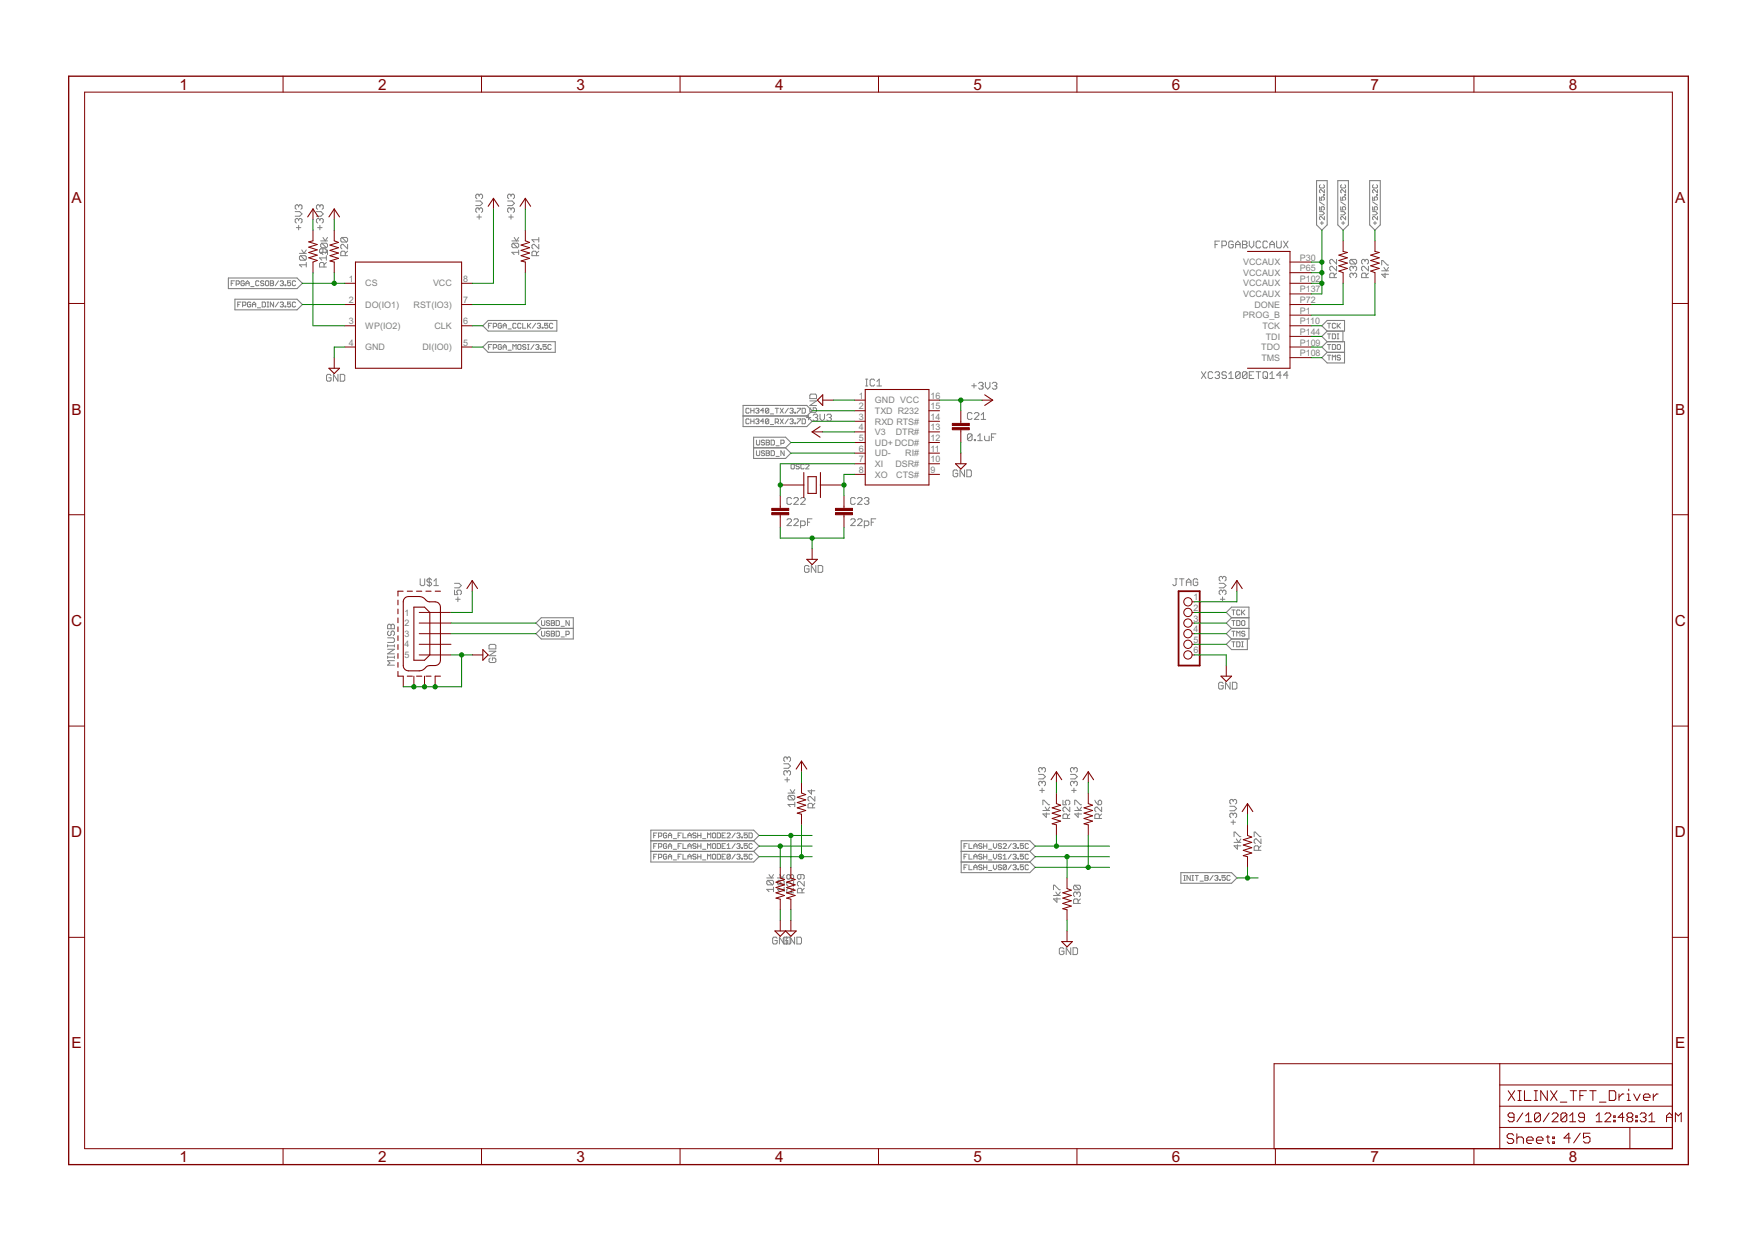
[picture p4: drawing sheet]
<svg xmlns="http://www.w3.org/2000/svg" width="420mm" height="297mm" viewBox="0 0 420 297" stroke-linecap="round" stroke-linejoin="round" font-family="sans-serif">
<defs><g id="words">
<g font-size="4.1" fill="#800000">
<text x="42.9" y="21.4">1</text>
<text x="90.4" y="21.4">2</text>
<text x="137.9" y="21.4">3</text>
<text x="185.3" y="21.4">4</text>
<text x="232.8" y="21.4">5</text>
<text x="280.3" y="21.4">6</text>
<text x="327.7" y="21.4">7</text>
<text x="375.2" y="21.4">8</text>
<text x="17.1" y="48.6">A</text>
<text x="400.6" y="48.6">A</text>
<text x="17.1" y="99.1">B</text>
<text x="400.6" y="99.1">B</text>
<text x="17" y="149.7">C</text>
<text x="400.5" y="149.7">C</text>
<text x="17" y="200.2">D</text>
<text x="400.5" y="200.2">D</text>
<text x="17.1" y="250.7">E</text>
<text x="400.6" y="250.7">E</text>
<text x="42.9" y="277.9">1</text>
<text x="90.4" y="277.9">2</text>
<text x="137.9" y="277.9">3</text>
<text x="185.3" y="277.9">4</text>
<text x="232.8" y="277.9">5</text>
<text x="280.3" y="277.9">6</text>
<text x="327.7" y="277.9">7</text>
<text x="375.2" y="277.9">8</text>
</g>
<g font-size="2.4" fill="#808080">
<text x="297.3" y="63.4">VCCAUX</text>
<text x="297.3" y="66">VCCAUX</text>
<text x="310.8" y="62.3">P30</text>
<text x="310.8" y="64.9">P65</text>
<text x="83.5" y="67.4">1</text>
<text x="87.3" y="68.5">CS</text>
<text x="103.5" y="68.5">VCC</text>
<text x="110.7" y="67.4">8</text>
<text x="297.3" y="68.5">VCCAUX</text>
<text x="297.3" y="71.1">VCCAUX</text>
<text x="310.8" y="67.4">P102</text>
<text x="310.8" y="69.9">P137</text>
<text x="83.5" y="72.5">2</text>
<text x="83.5" y="77.6">3</text>
<text x="87.3" y="73.6">DO(IO1)</text>
<text x="98.9" y="73.6">RST(IO3)</text>
<text x="110.7" y="77.6">6</text>
<text x="110.7" y="72.5">7</text>
<text x="297.2" y="76.1">PROG_B</text>
<text x="300" y="73.6">DONE</text>
<text x="310.8" y="72.5">P72</text>
<text x="310.8" y="75">P1</text>
<text x="310.8" y="77.6">P110</text>
<text x="83.5" y="82.6">4</text>
<text x="87.3" y="78.7">WP(IO2)</text>
<text x="87.3" y="83.7">GND</text>
<text x="101" y="83.7">DI(IO0)</text>
<text x="103.9" y="78.7">CLK</text>
<text x="110.7" y="82.6">5</text>
<text x="301.6" y="83.7">TDO</text>
<text x="301.9" y="78.7">TCK</text>
<text x="302.7" y="81.2">TDI</text>
<text x="310.8" y="80.1">P144</text>
<text x="310.8" y="82.6">P109</text>
<text x="301.7" y="86.3">TMS</text>
<text x="310.8" y="85.2">P108</text>
<text x="205.4" y="95.3">1</text>
<text x="222.5" y="95.3">16</text>
<text x="205.4" y="97.9">2</text>
<text x="205.4" y="100.4">3</text>
<text x="209.2" y="96.4">GND VCC</text>
<text x="209.2" y="99">TXD R232</text>
<text x="209.2" y="101.5">RXD RTS#</text>
<text x="222.5" y="100.4">14</text>
<text x="222.5" y="97.9">15</text>
<text x="205.4" y="102.9">4</text>
<text x="205.4" y="105.5">5</text>
<text x="209.2" y="104.1">V3</text>
<text x="209.2" y="106.6">UD+ DCD#</text>
<text x="214.2" y="104.1">DTR#</text>
<text x="222.5" y="105.5">12</text>
<text x="222.5" y="102.9">13</text>
<text x="205.4" y="108">6</text>
<text x="205.4" y="110.6">7</text>
<text x="205.4" y="113.1">8</text>
<text x="209.2" y="109.1">UD-</text>
<text x="209.2" y="111.7">XI</text>
<text x="214.1" y="111.7">DSR#</text>
<text x="216.5" y="109.1">RI#</text>
<text x="222.5" y="113.1">9</text>
<text x="222.5" y="110.6">10</text>
<text x="222.5" y="108">11</text>
<text x="209.2" y="114.2">XO</text>
<text x="214.3" y="114.2">CTS#</text>
<text x="285.4" y="143.6">1</text>
<text x="96.7" y="147.2">1</text>
<text x="96.7" y="149.8">2</text>
<text x="285.4" y="146.1">2</text>
<text x="285.4" y="148.7">3</text>
<text x="96.7" y="152.3">3</text>
<text x="96.7" y="154.9">4</text>
<text x="285.4" y="151.2">4</text>
<text x="285.4" y="153.7">5</text>
<text x="96.7" y="157.4">5</text>
<text x="285.4" y="156.3">6</text>
</g>
</g></defs>
<g fill="none" stroke="#808080" stroke-width=".24">
<path d="M70.6 50.6h1.1l.5 .6-.5 .5h-1.1M70.9 54.4h1M71.4 49.3v.2M71.4 52.5v.3M71.4 53.9v1.1M71.4 52.5l-.3-.2h-.2l-.3 .2v.6l.3 .2M71.4 49.3l-.3-.3h-.2l-.3 .3v.5l.3 .3M71.4 52.5l.3-.2h.2l.3 .2v.6l-.3 .2M71.4 49.3l.3-.3h.2l.3 .3v.5l-.3 .3M72.2 59.8l.5 .8 .5-.8M75.7 50.6h1.1l.5 .6-.5 .5h-1.1M75.9 54.4h1.1"/>
<path d="M76.5 52.5l-.3-.2h-.3l-.2 .2v.6l.2 .2M76.5 52.5l.3-.2h.2l.3 .2v.6l-.3 .2M76.5 49.3l-.3-.3h-.3l-.2 .3v.5l.2 .3M76.5 49.3l.3-.3h.2l.3 .3v.5l-.3 .3M76.5 49.3v.2M76.5 52.5v.3M76.5 53.9v1.1M76.7 57.6h1.6M77 58.2l-.3 .2v.6l.3 .2h1M77 58.2h1l.3 .2v.6l-.3 .2M77 58.2l1 1M77.2 59.5v.8l-.2 .3h-.3l-.3-.3v-.5l.3-.3h1.1l.2 .3v.5l-.2 .3"/>
<path d="M77.2 56.8l.6 .8 .5-.8M78.3 59.8v1.1M81.8 56.8l-.3 .3v.5l.3 .3h1M81.8 56.8h1l.3 .3v.5l-.3 .3M81.8 56.8l1 1.1M83.1 58.4v1.1l-1.1-1.1h-.2l-.3 .3v.5l.3 .3M113.8 48.1h1.1l.5 .5-.5 .6h-1.1M114 51.9h1.1M114.6 46.7v.3M114.6 50v.2M114.6 51.4v1M114.6 50l-.3-.3h-.3l-.2 .3v.5l.2 .3"/>
<path d="M114.6 46.7l-.3-.3h-.3l-.2 .3v.5l.2 .3M114.6 50l.3-.3h.2l.3 .3v.5l-.3 .3M114.6 46.7l.3-.3h.2l.3 .3v.5l-.3 .3M121.4 48.1h1.1l.5 .5-.5 .6h-1.1M121.7 51.9h1M122.2 50l-.3-.3h-.2l-.3 .3v.5l.3 .3M122.2 50l.3-.3h.2l.3 .3v.5l-.3 .3M122.2 46.7l-.3-.3h-.2l-.3 .3v.5l.3 .3M122.2 46.7l.3-.3h.2l.3 .3v.5l-.3 .3M122.2 46.7v.3M122.2 50v.2M122.2 51.4v1"/>
<path d="M122.4 57.6h1.6M122.7 58.2h1.1l.2 .2v.6l-.2 .2M122.7 58.2l-.3 .2v.6l.3 .2h1.1M122.7 58.2l1.1 1M123 56.8l.5 .8 .5-.8M124 59.8v1.1M128.8 58.4v1.1l-1.1-1.1-.5 .3v.5l.3 .3M128.8 56.8v1.1M128.8 57.3h-1.6l.5 .6M290.6 58.5h.5M291.6 57.7h-1v1.6M292.2 58.8h.8l.3-.3v-.6l-.3-.2h-.8v1.6"/>
<path d="M294.9 57.9l-.3-.2h-.5l-.3 .2v1.1l.3 .3h.5l.3-.3v-.5h-.5M295.5 59.3v-1.1l.5-.5 .6 .5v1.1M295.5 58.5h1.1M297.1 57.7h.8l.3 .2v.3l-.3 .3 .3 .5-.3 .3h-.8zM297.1 58.5h.8M298.7 57.7v1.1l.6 .5 .5-.5v-1.1M301.5 57.9l-.3-.2h-.5l-.3 .2v1.1l.3 .3h.5l.3-.3M303.1 57.9l-.3-.2h-.5l-.3 .2v1.1l.3 .3h.5l.3-.3M303.7 58.5h1M303.7 59.3v-1.1l.5-.5 .5 .5v1.1M305.3 57.7v1.3l.3 .3h.5l.3-.3v-1.3M306.9 57.7l1.1 1.6"/>
<path d="M308 57.7l-1.1 1.6M315.5 50.6h.8l.4 .4-.4 .4h-.8M315.5 49.4v.8h.6l-.2-.4 .2-.4h.4l.2 .2v.4l-.2 .2M315.5 47.1v.8h.6l-.2-.4 .2-.4h.4l.2 .2v.4l-.2 .2M315.5 48.3l1.2 .8M315.7 53.3h.8M315.7 44.2l-.2 .2v.4l.2 .2h.8l.2-.2-.2-.6M316.1 53v.7M316.5 46.5h.2v.2h-.2zM316.7 51.8v.8l-.8-.8-.4 .2v.4l.2 .2M316.7 45.4v.7l-.8-.7-.4 .2v.3l.2 .2M320.6 50.6h.8l.4 .4-.4 .4h-.8"/>
<path d="M320.6 47.1v.8h.6l-.2-.4 .2-.4h.4l.2 .2v.4l-.2 .2M320.6 49.4v.8h.6l-.2-.4 .2-.4h.4l.2 .2v.4l-.2 .2M320.6 48.3l1.2 .8M320.8 53.3h.8M320.8 44.2l-.2 .2v.4l.2 .2h.8l.2-.2-.2-.6M321.2 53v.7M321.6 46.5h.2v.2h-.2zM321.8 45.4v.7l-.8-.7-.4 .2v.3l.2 .2M321.8 51.8v.8l-.8-.8-.4 .2v.4l.2 .2M328.2 50.6h.8l.4 .4-.4 .4h-.8M328.2 49.4v.8h.6l-.2-.4 .2-.4h.4l.2 .2v.4l-.2 .2M328.2 47.1v.8h.6l-.2-.4 .2-.4h.4l.2 .2v.4l-.2 .2"/>
<path d="M328.2 48.3l1.2 .8M328.4 53.3h.8M328.4 44.2l-.2 .2v.4l.2 .2h.8l.2-.2-.2-.6M328.8 53v.7M329.2 46.5h.2v.2h-.2zM329.4 51.8v.8l-.8-.8-.4 .2v.4l.2 .2M329.4 45.4v.7l-.8-.7-.4 .2v.3l.2 .2M55.3 67.8h.4M56.1 67.2h-.8v1.1M56.5 67.9h.5l.2-.1v-.4l-.2-.2h-.5v1.1M56.9 72.8h.3M57.6 72.2h-.7v1.2"/>
<path d="M58 73h.6l.2-.2v-.4l-.2-.2h-.6v1.2M58.4 67.4l-.2-.2h-.4l-.2 .2v.7l.2 .2 .6-.2v-.3h-.4M58.8 67.8h.8M58.8 68.3v-.7l.4-.4 .4 .4v.7M60 68.5h.7M60 72.4l-.2-.2-.6 .2v.8l.2 .2h.4l.2-.2v-.4h-.4M60.4 73.4v-.8l.3-.4 .5 .4v.8M60.4 72.8h.8M61.5 73.6h.8M61.9 67.4l-.2-.2h-.4l-.1 .2v.7l.1 .2h.4l.2-.2M62.7 72.2h.6l.2 .2v.8l-.2 .2h-.6zM63.1 67.4l-.2-.2h-.4l-.2 .2v.2l.2 .2h.4l.2 .3-.2 .2h-.4l-.2-.2"/>
<path d="M63.7 67.2h.4l.2 .2v.7l-.2 .2h-.4l-.2-.2v-.7zM63.9 72.2h.4M63.9 73.4h.4M64.1 72.2v1.2M64.6 67.2h.6l.2 .2-.2 .4 .2 .3-.2 .2h-.6zM64.6 67.8h.6M65.4 72.2v1.2l-.8-1.2v1.2M66.6 67.2l-.8 1.1M66.6 72.2l-.8 1.2M67 67.4l.2-.2h.4l.2 .2-.2 .4M67 72.4l.2-.2h.4l.2 .2-.2 .4M67.4 67.8h.2"/>
<path d="M67.4 72.8h.2M67.6 67.8l.2 .1-.2 .4h-.4l-.2-.2M67.6 72.8l.2 .2-.2 .4h-.4l-.2-.2M68.2 68.1h.1v.2h-.1zM68.2 73.2h.1v.2h-.1zM69.5 67.2h-.8v.6l.4-.2 .4 .2v.3l-.2 .2h-.4l-.2-.2M69.5 72.2h-.8v.6l.4-.2 .4 .2v.4l-.2 .2h-.4l-.2-.2M70.7 67.4l-.2-.2h-.4l-.2 .2v.7l.2 .2 .6-.2M70.7 72.4l-.2-.2h-.4l-.2 .2v.8l.2 .2 .6-.2M71.6 60.6h1.6M71.9 61.2h1.1l.2 .2v.6l-.2 .2M71.9 61.2l-.3 .2v.6l.3 .2h1.1"/>
<path d="M71.9 61.2l1.1 1M73.2 63.3h-1.6l.6 .6M73.2 62.8v1.1M77.5 63.9v-.8l-.3-.3h-.5l-.3 .3v.8h1.6M78 62.8l-.5 .5M78 61.7h-1.6l.6 .5M78 61.2v1M78.3 60.3h-1.6l.5 .6M82.6 61.2v-.9l-.3-.2h-.5l-.3 .2v.9h1.6M83.1 60.1l-.5 .5M116.8 77.9h.4M117.6 77.3h-.8v1.2"/>
<path d="M118 78.1h.6l.1-.2v-.4l-.1-.2h-.6v1.2M119.9 77.5l-.2-.2-.6 .2v.8l.6 .2 .2-.2v-.4h-.4M120.3 78.5v-.8l.4-.4 .4 .4v.8M120.3 77.9h.8M121.5 78.7h.8M123.4 77.5l-.2-.2h-.4l-.2 .2v.8l.2 .2h.4l.2-.2M124 60.3h-1.6l.6 .6M124.6 77.5l-.2-.2h-.4l-.2 .2v.8l.2 .2h.4l.2-.2M125 77.3v1.2h.8M126.2 77.3v1.2M126.3 77.9l.6 .6M126.9 77.3l-.7 .8"/>
<path d="M128.1 77.3l-.8 1.2M128.3 61.2v-.9l-.3-.2h-.5l-.3 .2v.9h1.6M128.5 77.5l.2-.2h.4l.2 .2-.2 .4M128.8 60.1l-.5 .5M128.9 77.9h.2M129.1 77.9l.2 .2-.2 .4h-.4l-.2-.2M129.6 78.3h.3v.2h-.3zM131 77.3h-.8v.6l.4-.2 .4 .2v.4l-.2 .2h-.4l-.2-.2M132.2 77.5l-.2-.2-.6 .2v.8l.2 .2h.4l.2-.2M317.4 79.9h.8M317.4 77.3h.8M317.8 77.3v1.2"/>
<path d="M317.8 79.9v1.1M318.6 79.9h.6l.2 .2v.7l-.2 .2h-.6zM319.1 66.4v-.8l-.3-.3h-.5l-.3 .3v.8h1.6M319.4 77.5l-.2-.2h-.4l-.2 .2v.8l.2 .2h.4l.2-.2M319.6 63.7v1.1l-1.1-1.1h-.2l-.3 .2v.6l.3 .3M319.6 62v1.1l-1.1-1.1h-.2l-.3 .3v.6l.3 .2M319.6 65.3l-.5 .6M319.8 77.3v1.2M319.8 79.9h.4M320 79.9v1.1M320 77.9l.5 .6M320.5 77.3l-.7 .8"/>
<path d="M323.1 62l-.3 .3v.6l.3 .2h1M323.1 62h1l.3 .3v.6l-.3 .2M323.1 62l1 1.1M323.6 65.6l-.3-.3-.5 .3v.5l.3 .3M323.6 63.9l-.3-.2-.5 .2v.6l.3 .3M323.6 65.6l.3-.3h.2l.3 .3v.5l-.3 .3M323.6 63.9v.3M323.6 65.6v.3M323.6 63.9l.3-.2 .5 .2v.6l-.3 .3M326.4 62.3l-.2-.3h-.3l-.3 .3v.6l.3 .2M326.4 62.3l.3-.3h.3l.2 .3v.6l-.2 .2M326.4 62.3v.3"/>
<path d="M326.7 66.4v-.8l-.3-.3h-.5l-.3 .3v.8h1.6M327.2 63.7v1.1l-1-1.1h-.3l-.3 .2v.6l.3 .3M327.2 65.3l-.5 .6M330.4 64.8h1.6M330.4 63.4v-1.1h.3l1.1 1.1h.2M330.9 63.9l.6 .9 .5-.9M331.2 65.3v1.1l-.8-.8h1.6M79.2 89.8l-.3-.3h-.5l-.3 .3v1.1l.3 .3h.5l.3-.3v-.5h-.6M80.8 89.5v1.7l-1.1-1.7v1.7M81.4 89.5h.8l.2 .3v1.1l-.2 .3h-.8zM116.8 83h.4M117.6 82.4h-.8v1.2"/>
<path d="M118 83.2h.6l.1-.2v-.4l-.1-.2h-.6v1.2M119.9 82.6l-.2-.2-.6 .2v.8l.6 .2 .2-.2v-.4h-.4M120.3 83h.8M120.3 83.6v-.8l.4-.4 .4 .4v.8M121.5 83.8h.8M122.6 83.6v-1.2l.4 .4 .4-.4v1.2M124 82.4h.4l.2 .2v.8l-.2 .2h-.4l-.2-.2v-.8zM125.8 82.6l-.2-.2h-.4l-.2 .2 .2 .4h.4l.2 .2-.2 .4h-.4l-.2-.2M126.2 82.4h.3M126.2 83.6h.3M126.3 82.4v1.2M127.7 82.4l-.8 1.2"/>
<path d="M128.1 82.6l.2-.2h.4l.2 .2-.2 .4M128.5 83h.2M128.7 83l.2 .2-.2 .4h-.4l-.2-.2M129.3 83.4h.2v.2h-.2zM130.6 82.4h-.7v.6l.3-.2 .4 .2v.4l-.2 .2h-.4l-.1-.2M131.8 82.6l-.2-.2h-.4l-.2 .2v.8l.2 .2h.4l.2-.2M179.2 97.8l-.2-.2h-.4l-.2 .2v.8l.2 .2h.4l.2-.2M179.5 97.6v1.2M179.5 98.2h.8M180.3 97.6v1.2M180.7 97.8l.6-.2 .2 .2-.2 .4M181.1 98.2h.2"/>
<path d="M181.3 98.2l.2 .2-.2 .4-.6-.2M182.6 98.2h-.7l.6-.6v1.2M183.8 97.8l-.6-.2-.2 .2v.8M183.8 97.8v.8l-.2 .2h-.4l-.2-.2M183.8 97.8l-.8 .8M184.2 99h.8M185.4 97.6h.8M185.8 97.6v1.2M186.6 97.6l.7 1.2M187.3 97.6l-.7 1.2M188.5 97.6l-.8 1.2M188.9 97.8l.2-.2h.4l.2 .2-.2 .4"/>
<path d="M189.3 98.2h.2M189.5 98.2l.2 .2-.2 .4h-.4l-.2-.2M190.1 98.6h.2v.2h-.2zM190.6 97.6h.8l-.8 1.2M191.8 97.6h.6l.2 .2v.8l-.2 .2h-.6zM192.8 99.9h1.1M193.4 99.3v1.1M193.7 95.9h1.6l-1.6 1.1h1.6M193.9 97.5l-.2 .3v.5l.2 .3h1.1l.3-.3v-.5l-.3-.3h-.5v.6M193.9 94.3h1.1l.3 .2v.8h-1.6v-.8zM194.5 99.3l.2-.2h.6l.2 .2v.3l-.2 .3M195 99.9h.3"/>
<path d="M195.3 99.9l.2 .2v.3l-.2 .3h-.6l-.2-.3M196.1 99.1v1l.5 .6 .6-.6v-1M197.7 99.3l.3-.2h.5l.3 .2-.3 .6M198.3 99.9h.2M198.5 99.9l.3 .2-.3 .6h-.5l-.3-.3M207 92.3h.5M207 90.7h.5M207.2 90.7v1.6M209.1 91l-.2-.3h-.6l-.2 .3v1l.2 .3h.6l.2-.3M209.7 92.3h1.1M209.7 91.2l.5-.5v1.6M232.4 92.3h1.1"/>
<path d="M232.5 99l-.3-.3h-.6l-.2 .3v1l.2 .3h.6l.3-.3M232.9 91.7v1.1M233 99l.3-.3h.5l.3 .3v.2l-1.1 1.1h1.1M234 91.7l.3-.3h.5l.3 .3v.3l-.3 .3M234.5 92.3h.3M234.6 99.2l.6-.5v1.6M234.8 92.3l.3 .2v.3l-.3 .3h-.5l-.3-.3M235.6 91.4v1.1l.6 .6 .5-.6v-1.1M237.3 91.7l.3-.3h.5l.3 .3v.3l-.3 .3M237.8 92.3h.3M238.1 92.3l.3 .2v.3l-.3 .3h-.5l-.3-.3M287.3 88.9l1.1 1.6"/>
<path d="M288.4 88.9l-1.1 1.6M290 89.2l-.3-.3h-.5l-.3 .3v1.1l.3 .2h.5l.3-.2M290.6 89.2l.2-.3h.6l.2 .3-.2 .5M291.1 89.7h.3M291.4 89.7l.2 .3-.2 .5h-.6l-.2-.2M293.3 89.2l-.3-.3h-.5l-.3 .6 .3 .2h.5l.3 .3v.3l-.3 .2h-.5l-.3-.2M293.8 90.5h1.1M293.8 89.5l.6-.6v1.6M296.6 89.2l-.3-.3h-.6l-.2 .3v1.1M296.6 89.2v1.1l-.3 .2h-.6l-.2-.2M296.6 89.2l-1.1 1.1M298.2 89.2l-.3-.3h-.5l-.3 .3v1.1"/>
<path d="M298.2 89.2v1.1l-.3 .2h-.5l-.3-.2M298.2 89.2l-1.1 1.1M298.7 89.7h.6M299.8 88.9h-1.1v1.6h1.1M300.4 88.9h1.1M300.9 88.9v1.6M302.3 88.9h.5l.3 .3v1.1l-.3 .2h-.5l-.3-.2v-1.1zM302.6 90l.5 .5M303.7 90.5h1M303.7 89.5l.5-.6v1.6M306.4 89.7h-1.1l.8-.8v1.6M308 89.7h-1.1l.8-.8v1.6"/>
<path d="M317.4 82.4h.8M317.4 84.9h.8M317.8 82.4v1.2M317.8 84.9v1.2M318.6 82.4h.6l.2 .2v.8l-.2 .2h-.6zM318.6 86.1v-1.2l.4 .4 .4-.4v1.2M319.8 81h.4M320 82.4h.4l.1 .2v.8l-.1 .2h-.4l-.2-.2v-.8zM320.5 85.1l-.1-.2h-.4l-.2 .2 .2 .4h.4l.1 .2-.1 .4h-.4l-.2-.2M179.2 100.4l-.2-.2h-.4l-.2 .2v.8l.2 .1h.4l.2-.1M179.5 100.2v1.1M179.5 100.8h.8"/>
<path d="M180.3 100.2v1.1M180.7 100.4l.6-.2 .2 .2-.2 .4M180.9 105.3v.9l.2 .2h.4l.2-.2v-.9M180.9 107.8v1l.2 .2h.4l.2-.2v-1M181.1 100.8h.2M181.3 100.8l.2 .2-.2 .3-.6-.1M182.6 100.8h-.7l.6-.6v1.1M182.8 108l-.2-.2h-.4l-.1 .2 .1 .4h.4l.2 .4-.2 .2h-.4l-.1-.2M182.8 105.5l-.2-.2h-.4l-.1 .2 .1 .3h.4l.2 .4-.2 .2h-.4l-.1-.2M183.2 105.3h.6l.2 .2-.2 .3 .2 .4-.2 .2h-.6zM183.2 105.8h.6M183.2 107.8h.6l.2 .2-.2 .4 .2 .4-.2 .2h-.6z"/>
<path d="M183.2 108.4h.6M183.8 100.4l-.6-.2-.2 .2v.8M183.8 100.4v.8l-.2 .1h-.4l-.2-.1M183.8 100.4l-.8 .8M184.2 101.5h.8M184.4 105.3h.6l.2 .2v.7l-.2 .2h-.6zM184.4 107.8h.6l.2 .2v.8l-.2 .2h-.6zM185.4 101h.6l.2-.6-.2-.2h-.6v1.1M185.6 106.6h.8M185.6 109.2h.8M185.8 101l.4 .3M186.6 100.2l.7 1.1"/>
<path d="M186.7 106h.6l.2-.5-.2-.2h-.6v1.1M187.3 100.2l-.7 1.1M187.5 107.8v1.2l-.8-1.2v1.2M188.5 100.2l-.8 1.1M188.9 100.4l.2-.2h.4l.2 .2-.2 .4M189.2 111.2l.2-.2h.4l.1 .2v.8l-.1 .1-.6-.1zM189.3 119.3l-.3-.3h-.6l-.2 .3v1.1l.2 .2h.6l.3-.2M189.3 100.8h.2M189.5 100.8l.2 .2-.2 .3h-.4l-.2-.1M189.8 119.3l.3-.3h.5l.3 .3v.2l-1.1 1.1h1.1M190.1 101.2h.2v.1h-.2zM190.6 100.2h.8l-.8 1.1"/>
<path d="M191.1 111.2l-.6-.2-.1 .4 .1 .1h.4l.2 .5-.2 .1h-.4l-.1-.1M191.5 119.3l.2-.3h.6l.3 .3v.2l-1.1 1.1h1.1M191.8 100.2h.6l.2 .2v.8l-.2 .1h-.6zM192.3 111.2l-.2-.2h-.4l-.2 .2v.8l.2 .1h.4l.2-.1M192.7 111.2l.2-.2h.4l.2 .2-.8 .9h.8M204.5 119.3l-.3-.3h-.5l-.3 .3v1.1l.3 .2h.5l.3-.2M205.1 119.3l.2-.3h.6l.2 .3v.2l-1 1.1h1M206.7 119.3l.3-.3h.5l.3 .3-.3 .5M207.2 119.8h.3M207.5 119.8l.3 .3-.3 .5h-.5l-.3-.2M229 112.7l-.3-.3h-.5l-.3 .3v1l.3 .3h.5l.3-.3v-.5h-.5M230.7 112.4v1.6l-1.1-1.6v1.6"/>
<path d="M231.2 112.4h.8l.3 .3v1l-.3 .3h-.8zM232.5 104l-.3-.2h-.6l-.2 .2v1.1M232.5 104v1.1l-.3 .3h-.6l-.2-.3M232.5 104l-1.1 1.1M233 105.1h.3v.3h-.3zM233.8 105.4h1.1M233.8 104.3l.6-.5v1.6M234.6 100.3h1.1M235.5 104.3v.8l.2 .3h.8v-1.1M237.1 104.6h.5M238.2 103.8h-1.1v1.6M100.5 138.4v1.4l.3 .3h.5l.3-.3v-1.4"/>
<path d="M102.7 138.2v2.1M103.2 138.7l-.3-.3h-.5l-.3 .3 .3 .5h.5l.3 .3v.3l-.3 .3h-.5l-.3-.3M103.8 139l.5-.6v1.7M108.7 139.5h1.1l.5 .5-.5 .6h-1.1M188.2 124.4l.2-.3h.6l.3 .3v.2l-1.1 1.1h1.1M189.8 124.4l.3-.3h.5l.3 .3v.2l-1.1 1.1h1.1M191.5 125.7h.8l.3-.3v-.5l-.3-.3h-.8v1.6M193.1 124.9h.5M193.5 135.5l-.3-.2h-.6l-.2 .2v1.1l.2 .3h.6l.3-.3v-.5h-.6M194.2 124.1h-1.1v1.6M195.1 135.3v1.6l-1.1-1.6v1.6M195.6 135.3h.9l.2 .2v1.1l-.2 .3h-.9z"/>
<path d="M203.4 124.4l.3-.3h.5l.3 .3v.2l-1.1 1.1h1.1M205.1 124.4l.2-.3h.6l.2 .3v.2l-1 1.1h1M206.7 125.7h.8l.3-.3v-.5l-.3-.3h-.8v1.6M208.3 124.9h.6M209.4 124.1h-1.1v1.6M281 138.4h.5M281.2 138.4v1.4l-.2 .3-.6-.3M282.1 138.4h1M282.6 138.4v1.7M283.7 139.2h1.1M286.4 138.7l-.2-.3h-.6l-.3 .3v1.1l.3 .3h.6l.2-.3v-.6h-.5M291.5 139.5h1.1l.6 .5-.6 .6h-1.1"/>
<path d="M292.4 138.1v.3M292.4 138.1l-.3-.2h-.3l-.3 .2v.6l.3 .3M292.4 138.1l.2-.2h.3l.3 .2v.6l-.3 .3M92.7 149.6l.3-.3h.2l.3 .3 .3-.3h.2l.3 .3v.8h-1.6zM92.7 152.5h1.3l.3 .3v.6l-.3 .2h-1.3M92.7 157.2h1.6M92.7 154.2v.5M92.7 156.9v.6M92.7 155.3h1.6l-1.6 1.1h1.6M92.7 154.5h1.6M93 150.9l-.3 .3v.5l.3 .3h.2l.3-.3v-.5l.3-.3h.2l.3 .3v.5l-.3 .3M93.5 149.6v.8"/>
<path d="M94.3 158h-1.6l.5 .6-.5 .5h1.6M94.3 154.2v.5M94.3 156.9v.6M103.8 140.1h1M108.7 141.1v1.1h.8l-.3-.5 .3-.6h.5l.3 .3v.5l-.3 .3M109 143.3h1M109.5 142.8v1.1M116.9 154.4l.3-.3h1.1l.3 .3v.8h-1.7zM116.9 155.7h1.7l-1.7 1.1h1.7M117.2 157.4l-.3 .2v.6l.3 .3h1.1l.3-.3v-.6l-.3-.2h-.5v.5M129.5 151v.9l.2 .2h.4l.2-.2v-.9M129.5 148.4v1l.2 .2h.4l.2-.2v-1"/>
<path d="M131.4 151.2l-.1-.2h-.4l-.2 .4 .2 .2h.4l.1 .3-.1 .2h-.4l-.2-.2M131.4 148.6l-.1-.2h-.4l-.2 .4 .2 .2h.4l.1 .4-.1 .2h-.4l-.2-.2M131.8 151h.6l.2 .2-.2 .4 .2 .3-.2 .2h-.6zM131.8 151.6h.6M131.8 148.4h.6l.2 .2-.2 .4 .2 .4-.2 .2h-.6zM131.8 149h.6M133 151h.6l.2 .2v.7l-.2 .2h-.6zM133 148.4h.6l.2 .2v.8l-.2 .2h-.6zM134.2 152.3h.8M134.2 149.8h.8M135.3 151.7h.6l.2-.1-.2-.6h-.6v1.1M136.1 148.4v1.2l-.8-1.2v1.2"/>
<path d="M283.7 140.1v-1.1l.5-.6 .6 .6v1.1M291.8 143.3h1.1M292.4 141.4l-.3-.3h-.3l-.3 .3v.5l.3 .3M292.4 141.4l.2-.3h.3l.3 .3v.5l-.3 .3M292.4 141.4v.3M292.4 142.8v1.1M294.6 151h.8M294.6 153.5h.8M294.6 145.9h.8M294.6 148.4h.8M295 145.9v1.2M295 148.4v1.2"/>
<path d="M295 151v1.1M295 153.5v1.2M295.7 148.4h.6l.2 .2v.8l-.2 .2h-.6zM295.7 152.1v-1.1l.4 .4 .4-.4v1.1M295.7 153.5h.6l.2 .2v.8l-.2 .2h-.6zM296.5 146.1l-.2-.2h-.4l-.2 .2v.8l.2 .2h.4l.2-.2M296.9 145.9v1.2M296.9 153.5h.4M296.9 154.7h.4M297.1 153.5v1.2M297.1 148.4h.4l.2 .2v.8l-.2 .2h-.4l-.2-.2v-.8zM297.1 146.5l.6 .6"/>
<path d="M297.7 151.2l-.2-.2h-.4l-.2 .2 .2 .4h.4l.2 .1-.2 .4h-.4l-.2-.2M297.7 145.9l-.8 .8M292.5 163.4l-.3-.2h-.5l-.3 .2v1.1l.3 .3h.5l.3-.3v-.5h-.5M294.2 163.2v1.6l-1.1-1.6v1.6M294.7 163.2h.8l.3 .2v1.1l-.3 .3h-.8zM156.3 199.8h.4M157.1 199.2h-.8v1.2M159.4 199.4l-.2-.2h-.3l-.2 .2v.8l.2 .2h.3l.2-.2v-.4h-.4M159.8 199.8h.8M162.2 199.8h.4M162.9 199.2h-.7v1.2M163.3 199.2v1.2h.8"/>
<path d="M164.5 199.8h.8M166.5 199.4l-.2-.2h-.4l-.2 .2 .2 .4h.4l.2 .2-.2 .4h-.4l-.2-.2M166.8 199.2v1.2M166.8 199.8h.8M167.6 199.2v1.2M170.5 199.2h.4l.2 .2v.8l-.2 .2h-.4l-.2-.2v-.8zM171.5 199.2h.6l.2 .2v.8l-.2 .2h-.6zM172.7 199.8h.4M173.5 199.2h-.8v1.2h.8M173.9 199.4l.2-.2h.3l.2 .2-.7 1h.7M175.8 199.2l-.8 1.2M176.2 199.4l.2-.2h.4l.2 .2-.2 .4"/>
<path d="M176.6 199.8h.2M176.8 199.8l.2 .2-.2 .4h-.4l-.2-.2M178.7 199.2h-.8v.6l.4-.2 .4 .2v.4l-.2 .2h-.4l-.2-.2M179.1 199.2h.6l.2 .2v.8l-.2 .2h-.6zM187.4 182.7h1.1l.5 .5-.5 .5h-1.1M187.7 186.5h1.1M188.2 181.3v.3M188.2 184.6v.2M188.2 185.9v1.1M188.2 184.6l-.2-.3-.6 .3v.5l.3 .3M188.2 181.3l-.2-.3h-.3l-.3 .3v.5l.3 .3M188.2 184.6l.3-.3 .5 .3v.5l-.2 .3"/>
<path d="M188.2 181.3l.3-.3h.3l.2 .3v.5l-.2 .3M188.4 189.7h1.7M188.7 190.2h1.1l.3 .3v.5l-.3 .3M188.7 190.2l-.3 .3v.5l.3 .3h1.1M188.7 190.2l1.1 1.1M189 188.8l.5 .9 .6-.9M190.1 192.4h-1.7l.6 .5M190.1 191.9v1M194.1 188.8v1.1l-.9-.8h1.7M194.3 193.2v-.8l-.2-.3h-.6l-.3 .3v.8h1.7M194.9 190.5v1.1l-1.1-1.1h-.3l-.3 .3v.5l.3 .3M194.9 192.1l-.6 .6"/>
<path d="M248.4 185.2h1l.6 .6-.6 .5h-1M248.6 189h1.1M249.2 183.9v.2M249.2 187.1v.3M249.2 188.5v1.1M249.2 187.1l-.3-.2-.5 .2v.6l.2 .2M249.2 183.9l-.3-.3h-.3l-.2 .3v.5l.2 .3M249.2 187.1l.2-.2 .6 .2v.6l-.3 .2M249.2 183.9l.2-.3h.3l.3 .3v.5l-.3 .3M249.4 193.8h1.6M249.4 192.5v-1.1h.3l1 1.1h.3M249.9 193l.6 .8 .5-.8"/>
<path d="M250.2 194.4v1.1l-.8-.8h1.6M254.2 191.4v1.1h.8l-.3-.8 .3-.3h.5l.3 .3v.5l-.3 .3M255.3 195.7v-.8l-.3-.2h-.5l-.3 .2v.8h1.6M255.8 193v1.1l-1.1-1.1h-.2l-.3 .3v.5l.3 .3M255.8 194.7l-.5 .5M256 185.2h1.1l.5 .6-.5 .5h-1.1M256.3 189h1M256.8 187.1l-.3-.2-.5 .2v.6l.3 .2M256.8 187.1l.3-.2 .5 .2v.6l-.3 .2M256.8 183.9l-.3-.3h-.2l-.3 .3v.5l.3 .3M256.8 183.9l.3-.3h.2l.3 .3v.5l-.3 .3M256.8 183.9v.2"/>
<path d="M256.8 187.1v.3M256.8 188.5v1.1M257 193.8h1.6M257 192.5v-1.1h.3l1.1 1.1h.2M257.6 193l.5 .8 .5-.8M257.8 194.4v1.1l-.8-.8h1.6M261.8 191.4l.8 1.1M262.6 191.7l.3-.3h.3l.2 .3v.5l-.2 .3h-.6zM262.9 195.7v-.8l-.3-.2h-.5l-.3 .2v.8h1.6M263.4 193v1.1l-1-1.1-.6 .3v.5l.3 .3M263.4 194.7l-.5 .5M294.1 192.8h1.1l.5 .6-.5 .5h-1.1"/>
<path d="M294.4 196.6h1M294.9 191.5v.2M294.9 194.7v.3M294.9 196.1v1.1M294.9 194.7l-.3-.2-.5 .2v.6l.3 .3M294.9 191.5l-.3-.3h-.2l-.3 .3v.5l.3 .3M294.9 194.7l.3-.2 .5 .2v.6l-.3 .3M294.9 191.5l.3-.3h.2l.3 .3v.5l-.3 .3M156.3 202.4h.4M156.3 204.9h.4M157.1 201.8h-.8v1.1M157.1 204.3h-.8v1.2"/>
<path d="M157.5 202.5h.6l.2-.1v-.4l-.2-.2h-.6v1.1M157.5 200h.6l.2-.2v-.4l-.2-.2h-.6v1.2M157.5 205.1h.6l.2-.2v-.4l-.2-.2h-.6v1.2M159.4 202l-.2-.2h-.3l-.2 .2v.7l.2 .2h.3l.2-.2v-.3h-.4M159.4 204.5l-.2-.2h-.3l-.2 .2v.8l.2 .2h.3l.2-.2v-.4h-.4M159.8 202.9v-.8l.4-.3 .4 .3v.8M159.8 202.4h.8M159.8 200.4v-.8l.4-.4 .4 .4v.8M159.8 205.5v-.8l.4-.4 .4 .4v.8M159.8 204.9h.8M161 203.1h.8M161 205.7h.8"/>
<path d="M161 200.6h.8M162.2 202.4h.4M162.2 204.9h.4M162.9 201.8h-.7v1.1M162.9 204.3h-.7v1.2M163.3 201.8v1.1h.8M163.3 204.3v1.2h.8M164.5 202.4h.8M164.5 200.4v-.8l.4-.4 .4 .4v.8M164.5 202.9v-.8l.4-.3 .4 .3v.8M164.5 205.5v-.8l.4-.4 .4 .4v.8M164.5 204.9h.8"/>
<path d="M166.5 204.5l-.2-.2h-.4l-.2 .2 .2 .4h.4l.2 .2-.2 .4h-.4l-.2-.2M166.5 202l-.2-.2h-.4l-.2 .2 .2 .4h.4l.2 .1-.2 .4h-.4l-.2-.2M166.8 202.4h.8M166.8 201.8v1.1M166.8 204.3v1.2M166.8 204.9h.8M167.6 201.8v1.1M167.6 204.3v1.2M168 203.1h.8M168 205.7h.8M168 200.6h.8M169.2 200.4v-1.2l.4 .4 .4-.4v1.2"/>
<path d="M169.2 202.9v-1.1l.4 .3 .4-.3v1.1M169.2 205.5v-1.2l.4 .4 .4-.4v1.2M170.3 202l.2-.2h.4l.2 .2v.7l-.2 .2h-.4l-.2-.2zM170.5 204.3h.4l.2 .2v.8l-.2 .2h-.4l-.2-.2v-.8zM171.5 201.8h.6l.2 .2v.7l-.2 .2h-.6zM171.5 204.3h.6l.2 .2v.8l-.2 .2h-.6zM172.7 202.4h.4M172.7 204.9h.4M173.5 201.8h-.8v1.1h.8M173.5 204.3h-.8v1.2h.8M173.9 202.9h.7M173.9 202.1l.3-.3v1.1"/>
<path d="M174.6 204.5l-.2-.2h-.3l-.2 .2v.8M174.6 204.5v.8l-.2 .2h-.3l-.2-.2M174.6 204.5l-.7 .8M175.8 201.8l-.8 1.1M175.8 204.3l-.8 1.2M176.2 202l.2-.2h.4l.2 .2-.2 .4M176.2 204.5l.2-.2h.4l.2 .2-.2 .4M176.6 202.4h.2M176.6 204.9h.2M176.8 202.4l.2 .1-.2 .4h-.4l-.2-.2M176.8 204.9l.2 .2-.2 .4h-.4l-.2-.2M177.4 202.7h.2v.2h-.2z"/>
<path d="M177.4 200.2h.2v.2h-.2zM177.4 205.3h.2v.2h-.2zM178.7 201.8h-.8v.6l.4-.3 .4 .3v.3l-.2 .2h-.4l-.2-.2M178.7 204.3h-.8v.6l.4-.2 .4 .2v.4l-.2 .2h-.4l-.2-.2M179.9 204.5l-.2-.2h-.4l-.2 .2v.8l.2 .2h.4l.2-.2M179.9 202l-.2-.2h-.4l-.2 .2v.7l.2 .2h.4l.2-.2M183.4 210h1.6M183.6 210.5h1.1l.3 .3v.5l-.3 .3M183.6 210.5l-.2 .3v.5l.2 .3h1.1M183.6 210.5l1.1 1.1M183.9 209.2l.5 .8 .6-.8M185 212.7h-1.6l.5 .6"/>
<path d="M185 212.2v1.1M185.9 210h1.6M186.2 210.5l-.3 .3v.5l.3 .3h1.1M186.2 210.5h1.1l.2 .3v.5l-.2 .3M186.2 210.5l1.1 1.1M186.4 209.2l.6 .8 .5-.8M187.5 212.7h-1.6l.5 .6M187.5 212.2v1.1M189 209.4l-.3-.2h-.3l-.2 .2v.6l.2 .2 .6-.2M189 209.4l.3-.2 .5 .2v.6l-.3 .2-.5-.2M189 209.4v.6M189.3 213.5v-.8l-.3-.3h-.6l-.2 .3v.8h1.6"/>
<path d="M189.8 210.8v1.1l-1.1-1.1h-.3l-.2 .3v.5l.2 .3M189.8 212.4l-.5 .6M191.5 209.2v.8l-.3 .2-.5-.2v-.6l.3-.2h1l.3 .2v.6l-.3 .2M191.8 213.5v-.8l-.3-.3h-.5l-.3 .3v.8h1.6M192.3 210.8v1.1l-1.1-1.1h-.2l-.3 .3v.5l.3 .3M192.3 212.4l-.5 .6M230.5 202.4h.4M230.5 204.9h.4M230.5 207.4h.4M231.3 201.8h-.8v1.1M231.3 204.3h-.8v1.2M231.3 206.8h-.8v1.2"/>
<path d="M231.7 201.8v1.1h.8M231.7 204.3v1.2h.8M231.7 206.8v1.2h.8M232.9 202.4h.8M232.9 204.9h.8M232.9 202.9v-.8l.4-.3 .4 .3v.8M232.9 205.5v-.8l.4-.4 .4 .4v.8M232.9 208v-.8l.4-.4 .4 .4v.8M232.9 207.4h.8M234.8 202l-.2-.2h-.4l-.2 .3 .2 .3h.4l.2 .3-.2 .2h-.4l-.2-.2M234.8 204.5l-.2-.2h-.4l-.2 .4 .2 .2h.4l.2 .4-.2 .2h-.4l-.2-.2M234.8 207l-.2-.2h-.4l-.2 .4 .2 .2h.4l.2 .4-.2 .2h-.4l-.2-.2"/>
<path d="M235.2 201.8v1.1M235.2 204.3v1.2M235.2 206.8v1.2M235.2 202.4h.8M235.2 204.9h.8M235.2 207.4h.8M236 201.8v1.1M236 204.3v1.2M236 206.8v1.2M236.4 203.1h.8M236.4 205.7h.8M236.4 208.2h.8"/>
<path d="M237.6 201.8v.7l.3 .4 .4-.4v-.7M237.6 204.3v.8l.3 .4 .4-.4v-.8M237.6 206.8v.8l.3 .4 .4-.4v-.8M239.5 202l-.2-.2h-.4l-.2 .2 .2 .4h.4l.2 .1-.2 .4h-.4l-.2-.2M239.5 204.5l-.2-.2h-.4l-.2 .2 .2 .4h.4l.2 .2-.2 .4h-.4l-.2-.2M239.5 207l-.2-.2h-.4l-.2 .2 .2 .4h.4l.2 .2-.2 .4h-.4l-.2-.2M239.9 202l.2-.2h.4l.2 .2-.8 .9h.8M239.9 205.5h.8M239.9 204.7l.4-.4v1.2M240.7 207v.8l-.2 .2h-.4l-.2-.2M240.7 207l-.8 .8M240.7 207l-.2-.2h-.4l-.2 .2v.8"/>
<path d="M241.8 201.8l-.7 1.1M241.8 204.3l-.7 1.2M241.8 206.8l-.7 1.2M242.2 202l.2-.2h.4l.2 .2-.2 .4M242.2 204.5l.2-.2h.4l.2 .2-.2 .4M242.2 207l.2-.2h.4l.2 .2-.2 .4M242.6 202.4h.2M242.6 204.9h.2M242.6 207.4h.2M242.8 202.4l.2 .1-.2 .4h-.4l-.2-.2M242.8 204.9l.2 .2-.2 .4h-.4l-.2-.2M242.8 207.4l.2 .2-.2 .4h-.4l-.2-.2"/>
<path d="M243.4 202.7h.2v.2h-.2zM243.4 205.3h.2v.2h-.2zM243.4 207.8h.2v.2h-.2zM244.8 204.3h-.8v.6l.4-.2 .4 .2v.4l-.2 .2h-.4l-.2-.2M244.8 201.8h-.8v.6l.4-.3 .4 .3v.3l-.2 .2h-.4l-.2-.2M244.8 206.8h-.8v.6l.4-.2 .4 .2v.4l-.2 .2h-.4l-.2-.2M245.9 202l-.2-.2h-.4l-.1 .2v.7l.1 .2 .6-.2M245.9 204.5l-.2-.2h-.4l-.1 .2v.8l.1 .2 .6-.2M245.9 207l-.2-.2h-.4l-.1 .2v.8l.1 .2 .6-.2M251.9 214.2h1.7M251.9 212.8v-1.1h.3l1.1 1.1h.3M252.5 213.3l.5 .9 .6-.9"/>
<path d="M252.8 214.7v1.1l-.9-.8h1.7M257 211.7h1.1l.3 .3v.5l-.3 .3M257 211.7l-.3 .3v.5l.3 .3h1.1M257 211.7l1.1 1.1M257.5 213.6l-.2-.3h-.3l-.3 .3v.6l.3 .2M257.5 213.6l.3-.3h.3l.3 .3v.6l-.3 .2M257.5 213.6v.3M257.8 216.1v-.8l-.3-.3h-.5l-.3 .3v.8h1.7M258.4 215l-.6 .5M283.1 210.5h.4M283.1 209.4h.4M283.3 209.4v1.1"/>
<path d="M284.6 209.4v1.1l-.8-1.1v1.1M285 210.5h.4M285 209.4h.4M285.2 209.4v1.1M285.8 209.4h.8M286.2 209.4v1.1M287 210.7h.8M288.1 209.4h.6l.2 .2-.2 .4 .2 .4-.2 .1h-.6zM288.1 210h.6M290.1 209.4l-.8 1.1M290.5 209.6l.6-.2 .2 .2-.2 .4M290.9 210h.2"/>
<path d="M291.1 210l.2 .2-.2 .3-.6-.1M291.7 210.4h.1v.1h-.1zM293 209.4h-.8v.6l.4-.2 .4 .2v.4l-.2 .1-.6-.1M294.2 209.6l-.2-.2h-.4l-.2 .2v.8l.2 .1h.4l.2-.1M295.1 201.5h1.6M295.1 200.1v-1.1h.3l1.1 1.1h.2M295.7 200.6l.5 .9 .5-.9M295.9 202v1.1l-.8-.8h1.6M299.9 200.1v-1.1h.3l1.1 1.1h.2M301 203.4v-.8l-.3-.3h-.5l-.3 .3v.8h1.6M301.5 200.6v1.1l-1.1-1.1-.5 .3v.6l.3 .2M301.5 202.3l-.5 .5"/>
<path d="M185.8 224.4l-.2-.3h-.6l-.2 .3v1.1l.2 .3h.6l.2-.3v-.6h-.5M187.5 224.1v1.7l-1.1-1.7v1.7M187.6 224.1h1.2l.3 .3v1.1l-.3 .3h-1.2l-.3-.3v-1.1zM187.8 224.9h.6v.6l-.3 .3M188 224.1v1.7M188.1 224.1l.3 .3M190 224.1v1.7l-1.1-1.7v1.7M190.6 224.1h.8l.3 .3v1.1l-.3 .3h-.8zM254.4 226.9l-.3-.2h-.5l-.3 .2v1.1l.3 .3h.5l.3-.3v-.5h-.5M256.1 226.7v1.6l-1.1-1.6v1.6M256.6 226.7h.8l.3 .2v1.1l-.3 .3h-.8z"/>
</g>
<g fill="none" stroke="#808080" stroke-width=".25">
<path d="M314.8 43.2h2.6v10.6l-1.3 1.3-1.3-1.3zM319.9 43.2h2.6v10.6l-1.3 1.3-1.3-1.3zM327.5 43.2h2.6v10.6l-1.3 1.3-1.3-1.3zM54.6 66.5h16.4l1.3 1.3-1.3 1.2h-16.4zM56.2 71.6h14.8l1.3 1.2-1.3 1.3h-14.8zM115.5 77.9l1.2-1.3h16.5v2.6h-16.5zM316.1 77.9l1.3-1.3h4.1v2.6h-4.1zM317.4 79.2l-1.3 1.3 1.3 1.2M321.1 79.2v2.5M115.5 83l1.2-1.3h16.1v2.6h-16.1zM177.7 97h15.2l1.3 1.2-1.3 1.3 1.3 1.3-1.3 1.2h-15.2zM177.7 99.5h15.2"/>
<path d="M317.4 81.7h4.1v5.1h-4.1l-1.3-1.3 1.3-1.2M317.4 84.3h4.1M317.4 81.7l-1.3 1.3 1.3 1.3M180.2 104.6h7.7l1.2 1.2-1.2 1.3 1.2 1.3-1.2 1.2h-7.7zM180.2 107.1h7.7M128.2 149l1.2-1.3h7.7v5.1h-7.7l-1.2-1.2 1.2-1.3zM129.4 150.3h7.7M294.5 150.3l-1.3 1.3 1.3 1.2M294.5 147.7l-1.3-1.2 1.3-1.3h4.2v7.6h-4.2M294.5 150.3h4.2M294.5 152.8l-1.3 1.3 1.3 1.3h3.8v-2.6M294.5 147.7h4.2"/>
<path d="M294.5 147.7l-1.3 1.3 1.3 1.3M155.6 201.1h24.6M155.6 203.6h24.6M180.2 201.1l1.3 1.3-1.3 1.2M180.2 201.1l1.3-1.3-1.3-1.3h-24.6v7.7h24.6l1.3-1.3-1.3-1.3M229.8 203.6h16.5M229.8 206.2h16.5M246.3 203.6l1.2-1.2-1.2-1.3h-16.5v7.6h16.5l1.2-1.3-1.2-1.2M246.3 203.6l1.2 1.3-1.2 1.3M282.4 208.7h12.1l1.3 1.3-1.3 1.2h-12.1z"/>
</g>
<g fill="none" stroke="#800000" stroke-width=".24">
<path d="M67.7 18.2v3.8M115.1 18.2v3.8M162.6 18.2v3.8M210.1 18.2v3.8M257.5 18.2v3.8M305 18.2v3.8M352.5 18.2v3.8M20.2 22h379.7v252.7h-379.7zM74.8 55.1v2.5l-1 .2 2.1 .7-2.1 .6 2.1 .7-2.1 .6 2.1 .6-2.1 .7 2.1 .6-1.1 .4v2.5M74.8 50v2.5M79.9 50v2.5M79.9 55.1v2.5l1 .4-2 .6 2 .6-2 .7 2 .6-2 .7 2 .6-2 .6 1 .3v2.5"/>
<path d="M118 47.4v2.6M125.6 55.1v2.5l1 .4-2 .6 2 .6-2 .7 2 .6-2 .7 2 .6-2 .6 1 .3v2.5M125.6 47.4v2.6M321.2 57.6v2.5l1 .3-2 .6 2 .7-2 .6 2 .6-2 .7 2 .6-2 .6 1 .4v2.6M328.8 57.6v2.5l1 .3-2 .6 2 .7-2 .6 2 .6-2 .7 2 .6-2 .6 1 .4v2.6M16.4 72.6h3.8M82.5 67.8h2.5M82.5 72.8h2.5M82.5 77.9h2.5M110.4 67.8h2.5M110.4 72.8h2.5M110.4 77.9h2.5"/>
<path d="M308.5 67.8h5.1M308.5 72.8h5.1M308.5 77.9h5.1M308.5 62.7h5.1M308.5 65.2h5.1M308.5 70.3h5.1M308.5 75.4h5.1M399.9 72.6h3.8M79.9 85.5v2.6M82.5 83h2.5M110.4 83h2.5M196.7 95.7h2.6"/>
<path d="M204.4 95.7h2.5M204.4 98.2h2.5M222.1 95.7h2.6M222.1 98.2h2.6M229.8 98.2v3.1M234.8 95.7h2.6M308.5 83h5.1M308.5 80.5h5.1M308.5 85.5h5.1M186.6 118.5v3.1M187.2 116h5.1M194.2 103.3h2.5"/>
<path d="M196.1 116h5.1M201.8 118.5v3.1M204.4 100.8h2.5M204.4 103.3h2.5M204.4 105.8h2.5M204.4 108.4h2.5M204.4 110.9h2.5M204.4 113.5h2.5M222.1 100.8h2.6M222.1 103.3h2.6M222.1 105.8h2.6M222.1 108.4h2.6"/>
<path d="M222.1 110.9h2.6M222.1 113.5h2.6M229.8 102.8v3M229.8 108.4v2.5M16.4 123.1h3.8M112.9 138.9v2.5M186.6 123.1v3.1M194.2 131.2v2.6M201.8 123.1v3.1M295.8 138.9v2.5M399.9 123.1h3.8M100.2 146.5h7.6"/>
<path d="M100.2 149h7.6M100.2 151.6h7.6M100.2 154.1h7.6M100.2 156.6h7.6M112.9 156.6h2.6M285.1 146.5h.5M285.1 149h.5M285.1 151.6h.5M285.1 154.1h.5M285.1 156.6h.5M285.1 143.9h.5M293.2 159.2v2.5"/>
<path d="M16.4 173.7h3.8M96.4 161.7v2.6M99 161.7v2.6M101.5 161.7v2.6M104.1 161.7v2.6M399.9 173.7h3.8M191.7 187.1v2.6l1 .3-2.1 .7 2.1 .6-2.1 .6 2.1 .7-2.1 .6 2.1 .6-2.1 .7 1.1 .2v2.6M191.7 182v2.6M252.6 189.7v2.5l1 .4-2 .6 2 .6-2 .7 2 .6-2 .6 2 .7-2 .6 1 .3v2.5M252.6 184.6v2.5M260.2 189.7v2.5l1.1 .4-2.1 .6 2.1 .6-2.1 .7 2.1 .6-2.1 .6 2.1 .7-2.1 .6 1 .3v2.5M260.2 184.6v2.5"/>
<path d="M298.3 197.3v2.5l1 .4-2 .6 2 .7-2 .6 2 .6-2 .7 2 .6-2 .6 1 .3v2.5M298.3 192.2v2.5M186.6 207.4v2.6l1 .4-2 .6 2 .6-2 .7 2 .6-2 .6 2 .7-2 .6 1 .3v2.5M189.1 207.4v2.6l1 .4-2 .6 2 .6-2 .7 2 .6-2 .6 2 .7-2 .6 1 .3v2.5M255.2 210v2.5l1 .4-2.1 .6 2.1 .7-2.1 .6 2.1 .6-2.1 .7 2.1 .6-2.1 .6 1.1 .3v2.5M16.4 224.2h3.8M186.6 220.1v2.6M189.1 220.1v2.6M255.2 222.7v2.5M399.9 224.2h3.8M358.6 254.4v20.3M358.6 259.5h41.3"/>
<path d="M399.9 254.4h-95.2v20.3M67.7 274.7v3.8M115.1 274.7v3.8M162.6 274.7v3.8M210.1 274.7v3.8M257.5 274.7v3.8M305 274.7v3.8M352.5 274.7v3.8M358.6 269.6h41.3M358.6 264.6h41.3M360.7 260.9l1.5 2.3M362 271.5l-.4-.4h-.8l-.4 .4v.4l.4 .4h.8l.4 .4v.4l-.4 .4h-.8l-.4-.4"/>
<path d="M362.1 267.2h-1.1l-.4-.3v-.4l.4-.3h.7l.4 .3v1.4l-.4 .4h-.7l-.4-.4M362.2 260.9l-1.5 2.3M362.7 272.3l.4-.4h.8l.4 .4v1.2M362.7 271.1v2.4M363 263.2h.8M363 260.9h.8M363.4 260.9v2.3M364.2 266.2l-1.4 2.1M364.6 260.9v2.3h1.5M364.8 268.3h1.5M364.8 266.9l.7-.7v2.1M365.1 272.7h1.5v-.4l-.4-.4h-.7l-.4 .4v.8l.4 .4h.7"/>
<path d="M366.9 263.2h.8M366.9 260.9h.8M367.3 260.9v2.3M367.4 272.7h1.6v-.4l-.4-.4h-.8l-.4 .4v.8l.4 .4h.8M368.4 266.5v1.4l-.4 .4h-.7l-.3-.4M368.4 266.5l-.4-.3h-.7l-.3 .3v1.4M368.4 266.5l-1.4 1.4M369.8 271.9h.7M370 260.9v2.3l-1.6-2.3v2.3M370.1 271.5v1.6l.4 .4M370.5 266.2l-1.4 2.1M370.8 260.9l1.5 2.3"/>
<path d="M371.2 266.5l.3-.3h.7l.4 .3v.4l-1.4 1.4h1.4M371.3 271.9h.4v.4h-.4zM371.3 273.1h.4v.4h-.4zM372.3 260.9l-1.5 2.3M373.1 263.6h1.6M374.7 266.5v1.4l-.4 .4h-.7l-.3-.4M374.7 266.5l-.4-.3h-.7l-.3 .3v1.4M374.7 266.5l-1.4 1.4M375.4 268.3h1.4M375.4 266.9l.7-.7v2.1M375.5 260.9h1.5M375.5 272.2h-1.5l1.2-1.2v2.3"/>
<path d="M376.2 260.9v2.3M377.8 262h.8M377.9 271l-1.6 2.3M378.9 267.2h-1.1l-.3-.3v-.4l.3-.3h.7l.4 .3v1.4l-.4 .4h-.7l-.3-.4M379.4 260.9h-1.6v2.3M380.2 260.9h1.5M380.2 271h-1.5v1.2l.8-.4h.3l.4 .4v.8l-.4 .3h-.7l-.4-.3M380.9 260.9v2.3M381.7 268.3h1.4M381.7 266.9l.7-.7v2.1M382.5 263.6h1.5M383.8 266.5l.4-.3h.7l.3 .3v.4l-1.4 1.4h1.4"/>
<path d="M384.8 260.9h1.2l.4 .3v1.6l-.4 .4h-1.2zM385.9 267.9h.3v.4h-.3zM385.9 266.9h.3v.3h-.3zM387.2 261.6v1.6M388.3 261.6h-.4l-.7 .8M388.4 267.2h-1.5l1.1-1v2.1M389.1 263.2h.8M389.1 261.6h.4v1.6M389.4 267.2l-.3 .4v.3l.3 .4h.7l.4-.4v-.3l-.4-.4M389.4 267.2l-.3-.3v-.4l.3-.3h.7l.4 .3v.4l-.4 .3M389.4 267.2h.7M389.5 260.5v.4"/>
<path d="M389.8 269.6v5.1M390.7 261.6l.8 1.6 .7-1.6M391.2 267.9h.3v.4h-.3zM391.2 266.9h.3v.3h-.3zM392.2 266.5l.4-.3h.7l.3 .3v.4l-.3 .3M392.9 267.2h.4M393 262.4h1.6v-.4l-.4-.4h-.8l-.4 .4v.8l.4 .4h.8M393.3 267.2l.3 .4v.3l-.3 .4h-.7l-.4-.4M394.3 268.3h1.4M394.3 266.9l.7-.7v2.1M395.4 261.6v1.6M396.5 261.6h-.4l-.7 .8"/>
<path d="M398.5 267.2h1.4M399.9 266.9l-.7-.7-.7 .7v1.4M400.6 268.3v-2.1l.7 .7 .7-.7v2.1"/>
<circle cx="284.1" cy="149" r=".99"/>
<circle cx="284.1" cy="156.6" r=".99"/>
<circle cx="284.1" cy="146.5" r=".99"/>
<circle cx="284.1" cy="151.6" r=".99"/>
<circle cx="284.1" cy="154.1" r=".99"/>
<circle cx="284.1" cy="143.9" r=".99"/>
</g>
<path d="M16.4 18.2h387.3v260.3h-387.3z" fill="none" stroke="#800000" stroke-width=".32"/>
<g fill="none" stroke="#800000" stroke-width=".25">
<path d="M73.6 51.9l1.2-1.9 1.3 1.9M78.7 51.9l1.2-1.9 1.3 1.9M116.7 49.3l1.3-1.9 1.3 1.9M124.4 49.3l1.2-1.9 1.3 1.9M85 62.7h25.4v25.4h-25.4zM298.3 60.1h10.2v28h-10.2M78.7 88.1h2.5l-1.3 1.2zM196.7 94.4v2.6l-1.2-1.3zM206.9 93.2h15.2v22.8h-15.2zM235.5 94.4l1.9 1.3-1.9 1.3M192.2 113v6M193.2 114h2v4h-2z"/>
<path d="M196.1 102l-1.9 1.3 1.9 1.3M196.2 113v6M228.5 110.9h2.5l-1.2 1.3zM192.9 133.8h2.6l-1.3 1.2zM95.2 143.5v1.2M95.2 145.7v1.1M95.2 147.8v1.1M95.2 149.9v1.1M95.2 152.1v1.1M95.2 154.2v1.1M95.2 156.3v1.2M95.2 158.5v1.1"/>
<path d="M96.4 141.4h-1.2v1.1M96.9 142.9l.8-.2h2.9l.6 .3 .8 .6a2.36 2.36 0 0 0 2.1 .3l.7 .3 .4 .5 .1 .5v12.7l-.1 .6-.4 .4a2.64 2.64 0 0 1-2 .3l-.6 .1-1.3 1-.7 .1h-2.8l-.5-.2-.4-.5-.1-15.8 .1-.5zM97.4 141.4h1.2M99 145.2h2.5l1.3 1.3v10.1l-1.3 1.3h-2.5zM99.6 141.4h1.3M101.9 141.4h1.2M104.1 141.4h1.2M111.7 140.8l1.2-1.9 1.3 1.9M115.5 155.4l1.2 1.2-1.2 1.3zM294.5 140.8l1.3-1.9 1.3 1.9M95.2 160.6v1.1h1.2M97.4 161.7h1.2"/>
<path d="M99.6 161.7h1.3M101.9 161.7h1.2M104.1 161.7h1.2M292 161.7h2.5l-1.3 1.3zM190.4 183.9l1.3-1.9 1.2 1.9M251.4 186.5l1.2-1.9 1.3 1.9M259 186.5l1.2-1.9 1.3 1.9M297.1 194.1l1.2-1.9 1.3 1.9M185.3 222.7h5.1l-1.3 1.2-1.2-1.2-1.3 1.2zM253.9 225.2h2.5l-1.2 1.3z"/>
</g>
<g fill="#800000" stroke="#800000" stroke-width=".24">
<path d="M199.8 122.6h4.1v.5h-4.1z"/>
<path d="M199.8 121.6h4.1v.5h-4.1z"/>
<path d="M184.6 122.6h4v.5h-4z"/>
<path d="M184.6 121.6h4v.5h-4z"/>
<path d="M227.7 102.3h4.1v.5h-4.1z"/>
<path d="M227.7 101.3h4.1v.5h-4.1z"/>
</g>
<path d="M281.8 141.4h5.1v17.8h-5.1z" fill="none" stroke="#800000" stroke-width=".42"/>
<g fill="none" stroke="#008000" stroke-width=".24">
<path d="M74.8 52.5v2.6M79.9 52.5v2.6M118 50v17.8h-5.1M125.6 50v5.1M316.1 55.1v15.2h-2.5M321.2 55.1v2.5M328.8 55.1v2.5M72.3 67.8h10.2M72.3 72.8h10.2M74.8 65.2v12.7h7.7M79.9 65.2v2.6M112.9 77.9h2.6"/>
<path d="M125.6 65.2v7.6h-12.7M313.6 67.8h2.5M313.6 77.9h2.5M313.6 62.7h2.5M313.6 65.2h2.5M321.2 67.8v5h-7.6M328.8 67.8v7.6h-15.2M82.5 83h-2.6v2.5M112.9 83h2.6M194.2 98.2h10.2M199.3 95.7h5.1M224.7 95.7h10.1"/>
<path d="M229.8 95.7v2.5M313.6 83h2.5M313.6 85.5h2.5M313.6 80.5h2.5M186.6 116h.6M189.1 105.8h15.3M189.1 108.4h15.3M194.2 100.8h10.2M196.7 103.3h7.7M201.2 116h.6M204.4 110.9h-17.8v7.6M204.4 113.5h-2.6v5"/>
<path d="M229.8 105.8v2.6M186.6 126.2v2.5h15.2v-2.5M194.2 128.7v2.5M107.8 156.6h5.1M107.8 151.6h20.4M107.8 149h20.4M110.4 156.6v7.7h-14M112.9 141.4v5.1h-5.1M285.6 156.6h7.6v2.6M285.6 151.6h7.6M285.6 154.1h7.6M285.6 146.5h7.6"/>
<path d="M285.6 149h7.6M295.8 141.4v2.5h-10.2M181.5 199.8h12.7M189.1 199.8v7.6M191.7 184.6v2.5M191.7 197.3v7.6M252.6 187.1v2.6M252.6 199.8v2.6M260.2 187.1v2.6M260.2 199.8v7.6M298.3 194.7v2.6M181.5 202.4h12.7"/>
<path d="M181.5 204.9h12.7M186.6 202.4v5M186.6 217.6v2.5M189.1 217.6v2.5M247.5 202.4h17.8M247.5 204.9h17.8M247.5 207.4h17.8M255.2 204.9v5.1M295.8 210h5.1M298.3 207.4v2.6M255.2 220.1v2.6"/>
</g>
<g fill="#008000" stroke="#008000" stroke-width=".24">
<circle cx="194.2" cy="128.7" r=".51"/>
<circle cx="110.4" cy="156.6" r=".51"/>
<circle cx="104.1" cy="164.3" r=".51"/>
<circle cx="101.5" cy="164.3" r=".51"/>
<circle cx="99" cy="164.3" r=".51"/>
<circle cx="229.8" cy="95.7" r=".51"/>
<circle cx="79.9" cy="67.8" r=".51"/>
<circle cx="316.1" cy="62.7" r=".51"/>
<circle cx="316.1" cy="65.2" r=".51"/>
<circle cx="316.1" cy="67.8" r=".51"/>
<circle cx="186.6" cy="202.4" r=".51"/>
<circle cx="191.7" cy="204.9" r=".51"/>
<circle cx="189.1" cy="199.8" r=".51"/>
<circle cx="252.6" cy="202.4" r=".51"/>
<circle cx="255.2" cy="204.9" r=".51"/>
<circle cx="260.2" cy="207.4" r=".51"/>
<circle cx="298.3" cy="210" r=".51"/>
<circle cx="201.8" cy="116" r=".51"/>
<circle cx="186.6" cy="116" r=".51"/>
</g>
<use href="#words"/>
</svg>
